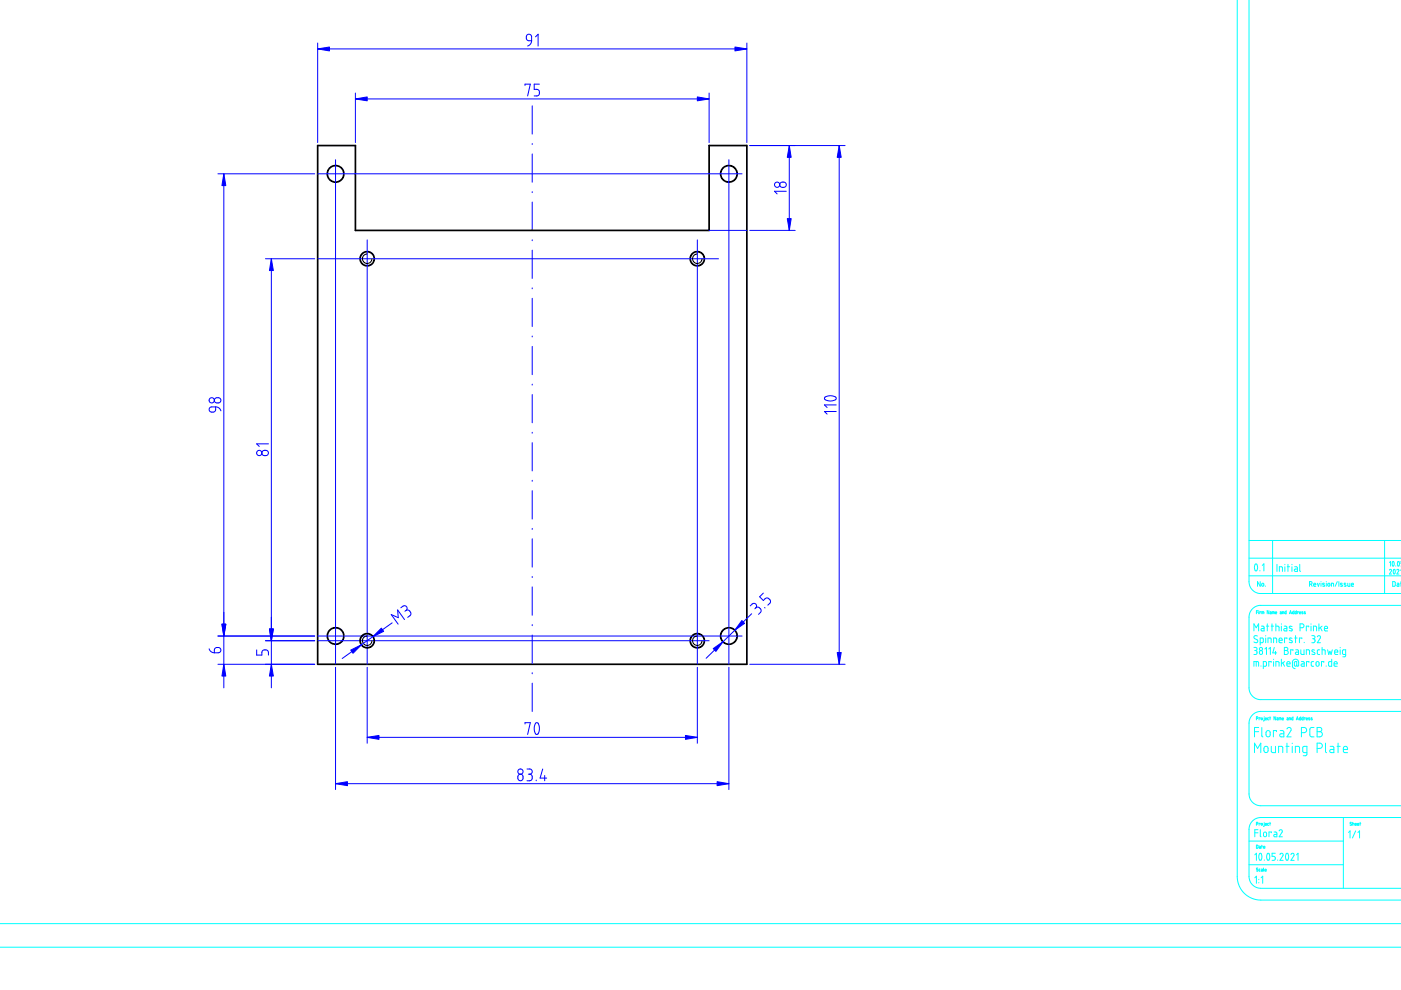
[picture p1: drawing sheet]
<svg xmlns="http://www.w3.org/2000/svg" width="297mm" height="210mm" viewBox="0 0 297 210" stroke-linecap="round" stroke-linejoin="round" font-family="sans-serif">
<g fill="none" stroke="#000" stroke-width=".36">
<path d="M67.4 30.9h8v18h74.9v-18h8v109.9h-90.9z"/>
<circle cx="71.1" cy="36.9" r="1.75"/>
<circle cx="154.5" cy="36.9" r="1.75"/>
<circle cx="77.9" cy="54.9" r="1.5"/>
<circle cx="147.8" cy="54.9" r="1.5"/>
<circle cx="71.1" cy="134.8" r="1.75"/>
<circle cx="77.9" cy="135.8" r="1.5"/>
<circle cx="147.8" cy="135.8" r="1.5"/>
<circle cx="154.5" cy="134.8" r="1.75"/>
</g>
<g fill="none" stroke="#00f" stroke-width=".21">
<path d="M67.4 10.4h90.9M67.4 9.1v21.1M75.4 19.7v10.5M111.3 18.1v-.3h1.1l-.5 2.5M111.7 7.5l.3-.2 .6 .2 .1 1.1h-.7l-.3-.2-.1-.3zM112.7 8.6l-.2 .8-.6 .4M113.5 7.8l.6-.5v2.5M114.4 17.8h-1.1v1.1l.7 .1 .4 .4v.5l-.2 .3-.9 .1M150.3 19.7v10.5M158.3 9.1v21.1M46.2 36.9h20.5M47.5 36.9v108.9"/>
<path d="M67.4 36.9h89.9M71.1 33.9v106.9M75.4 21h74.9M112.8 22.4v6M112.8 30.4v.2M112.8 32.6v6M154.5 33.9v106.9M159 30.9h20.2M165.4 38.8l.4-.2 .7 .1 .2 .4-.1 .4-.4 .2-.7-.1-.2-.4zM167.3 30.9v18M177.9 30.9v109.9M56.3 54.9h10.4"/>
<path d="M57.5 54.9v90.9M67.4 54.9h84.9M77.9 50.9v89.9M112.8 40.6v.2M112.8 42.8v6M112.8 50.8v.2M112.8 53v6M147.8 50.9v89.9M150.3 48.9h8M159 48.9h9.6M166.7 40.6h-2.5l.6 .5M112.8 61v.2"/>
<path d="M112.8 63.2v6M112.8 71.2v.2M112.8 73.4v6M44.5 86.4l.3-.1h.9v.8l-.4 .3h-.6l-.4-.4zM45.6 84.5l.3-.2h.6l.3 .3v.4l-.3 .4h-.6l-.4-.3zM45.7 86.3l.7 .2 .4 .6M55.6 95.7l.4-.2h.6l.3 .3v.4l-.4 .4h-.6l-.4-.5zM56.9 94.1h-2.5l.6 .6M112.8 81.4v.2M112.8 83.7v5.9M112.8 91.7v.1M112.8 93.9v5.9"/>
<path d="M174.9 84.2l1-.3 .9 .1 .4 .2a.69 .69 0 0 1-.8 .8h-.8l-.7-.2-.1-.3zM177.3 87.2h-2.5l.6 .6M177.3 85.9h-2.5l.6 .5M112.8 101.8v.2M112.8 104v6M112.8 112v.2M112.8 114.2v6M44.3 137.6l.4 .6 .7 .2M45.6 137.5l.3-.2h.6l.3 .2v.5l-.3 .4h-1.1zM46.2 134.9h20.5M54.4 137.8v1.1h1.1l.1-.8 .3-.3h.6l.3 .2 .1 .9M56.3 135.8h10.4"/>
<path d="M67.4 134.9h89.9M67.4 135.8h82.9M83.1 132.1l-10.5 7.5M85 128.9l.6-.4h.4l.3 .4-.2 .5M85.8 131.4l-1.5-2.1 .1 1.7-1.4-.7 1.4 2M86.1 129.4h.6l.4 .6-.1 .5-.6 .4M86.1 129.4l-.2 .2M112.8 122.2v.2M112.8 124.4v6.1M112.8 132.4v.3M112.8 134.6v6.1M159.1 128.5l.6-.5h.4l.3 .4-.1 .5"/>
<path d="M159.4 130.1l-9.7 9.5M160.3 128.9l.5-.1 .6 .5-.1 .5-.5 .5M160.3 128.9l-.3 .2M161.8 125.8l-.7 .7 .7 .8 .8-.5 .7 .4v.5l-.5 .6M162.1 128.8l.1 .1M46.2 140.8h20.5M71.1 141.5v25.9M77.9 141.5v16.1M77.9 156.3h69.9M111.3 153.5v-.3h1.1l-.5 2.5M112.8 142.6v.3M112.8 144.8v6.1"/>
<path d="M113.6 153.3h.4l.3 .6v1l-.2 .7a.66 .66 0 0 1-.8-.9v-.6zM147.8 141.5v16.1M154.5 141.5v25.9M159 140.8h20.2M71.1 166.2h83.4M109.9 164.3l.5-.2 .4 .3 .1 .7-.3 .4h-.3l-.4-.1-.1-.3zM111.7 163h.7l.4 .4-.1 .5-.4 .2M112 164.1h.3M112.3 164.1l.5 .3v.8l-.3 .3h-.8M113.7 165.4v.1M115.1 163l-.6 2h1.4M115.5 164.4v1.1"/>
<circle cx="164.8" cy="39.2" r=".55"/>
<circle cx="44.9" cy="84.9" r=".55"/>
<circle cx="55" cy="96" r=".55"/>
<circle cx="110.3" cy="163.6" r=".56"/>
</g>
<g fill="#00f" stroke="#00f" stroke-width=".21">
<path d="M75.4 21l2.5-.4v.8z"/>
<path d="M147.8 20.6l2.5 .4-2.5 .4z"/>
<path d="M67.4 10.4l2.4-.4v.8z"/>
<path d="M155.8 10l2.5 .4-2.5 .4z"/>
<path d="M167.3 30.9l.4 2.5h-.8z"/>
<path d="M166.9 46.4h.8l-.4 2.5z"/>
<path d="M177.9 30.9l.5 2.5h-.9z"/>
<path d="M177.5 138.3h.9l-.5 2.5z"/>
<path d="M77.9 156.3l2.4-.4v.9z"/>
<path d="M145.3 155.9l2.5 .4-2.5 .5z"/>
<path d="M71.1 166.2l2.6-.5v.9z"/>
<path d="M152 165.7l2.5 .5-2.5 .4z"/>
<path d="M57.5 54.9l.5 2.5h-.9z"/>
<path d="M57.1 133.3h.9l-.5 2.5z"/>
<path d="M47.5 36.9l.4 2.4h-.8z"/>
<path d="M47.1 132.3h.8l-.4 2.6z"/>
<path d="M57.5 140.8l.5 2.5h-.9z"/>
<path d="M47.5 140.8l.4 2.5h-.8z"/>
<path d="M74.4 137.8l2.2-1.1-1.8 1.8z"/>
<path d="M80.9 133.2l.4 .7-2.2 1.1z"/>
<path d="M151.2 137.5l2.1-1.4-1.5 2z"/>
<path d="M157.3 131.6l.6 .6-2.1 1.4z"/>
</g>
<path d="M77.9 53.8l-.6 .2-.4 .5v.5l.2 .5 .5 .3h.6l.5-.4 .1-.5M147.8 53.8l-.5 .2-.4 .4-.1 .5 .2 .6 .5 .3h.7l.5-.4 .1-.5M77.9 134.9l-.7 .2-.3 .4v.5l.2 .5 .4 .3h.7l.5-.4 .1-.6M147.8 134.9l-.4 .1-.5 .4-.1 .5 .3 .6 .4 .3h.7l.5-.5 .1-.5" fill="none" stroke="#000" stroke-width=".21"/>
<g fill="none" stroke="#0ff" stroke-width=".21">
<path d="M262.3 -.1l.1 186.8 .4 1.4 1.1 1.4 1.3 .9 1.6 .4h30.3M264.8 -.1v123.6l.1 .6 .4 .7 .5 .5 1.2 .5h30.1M264.8 114.6h32.3M264.8 118.3h32.3M266.1 119.6a.52 .52 0 0 1 .5 .8v.2a.32 .32 0 0 1-.3 .5 .32 .32 0 0 1-.3-.5zM267.6 119.9l.4-.4v1.6M269.8 114.6v11.2M270.7 119.7v1.5M272.4 119.7h.1M273.1 119.7v1.5M273.9 119.7h.1M275.6 119.7v1.3l.1 .2"/>
<path d="M293.6 114.6v11.2M294.6 119.3l.2-.3v1M295.3 119.1h.2l.1 .5a.27 .27 0 0 1-.1 .4 .27 .27 0 0 1-.3 0 .27 .27 0 0 1 0-.4zM295.9 120h.1M296.4 119.1h.2l.1 .5a.27 .27 0 0 1-.2 .4 .27 .27 0 0 1-.2-.4zM297.1 119v.5M264.8 122.1h32.3M265.9 137.3h.3a.33 .33 0 0 1 .3 .3 .33 .33 0 0 1-.3 .3M265.9 133.8v-1.5l.4 .8 .5-.8v1.5M266 137.9h.2M266.2 137.9l.3 .2v.4l-.2 .2-.4 .1M266.4 129.8h.3"/>
<path d="M266.6 134.9l-.5-.1a.35 .35 0 0 0-.2 .3 .35 .35 0 0 0 .1 .3l.5 .3a.41 .41 0 0 1 0 .6 .41 .41 0 0 1-.6-.2M266.7 129.5h-.3v.6M266.9 129.5h.1M266.9 129.7v.4M267.1 121v.1M267.2 136.3l.6-.1-.1-.9h-.5v1.5M267.2 123.3v1l-.6-1v1M267.3 129.8l-.2-.1v.4M267.4 132.8h.5l.1 .2v.8h-.4a.25 .25 0 0 1-.2-.3 .25 .25 0 0 1 .2-.2h.4M267.5 130.1v-.4h.4l.1 .4M267.6 123.7h.3v.4a.22 .22 0 0 1-.2 .2 .22 .22 0 0 1-.2-.2zM267.7 129.7v.4"/>
<path d="M268.2 137.6l.3-.3v1.5M268.3 124.2v.1M268.4 134.8v.1M268.4 135.3v1M268.5 132.8h.5M268.7 132.3v1.5M268.8 136.3v-1h.6l.1 1M269 137.6l.3-.3v1.5M269 129.5v.6l-.3-.6v.6M269.3 129.7l.2 .1v.3h-.2v-.2h.2M269.5 132.8h.5M269.7 132.3v1.5"/>
<path d="M269.7 130.1v-.4h.5v.4M270 129.7v.4M270 136.3v-1l.7 .1v.9M270 139.8h.1M270.2 137.3l-.3 1.1h.8M270.4 129.9h.3l-.1-.2h-.1l-.1 .4h.3M270.4 138.1v.7M270.5 132.8h.6l.1 1M270.5 132.3v1.5M271.2 135.8h.6l-.1-.5a.32 .32 0 0 0-.3 0 .32 .32 0 0 0-.2 .3v.5l.6 .2M271.3 121.2v-1h.6v1M271.4 129.7h.3v.4h-.3v-.2h.3"/>
<path d="M271.7 132.3v.1M271.7 132.8v1M271.7 139.8v1.5M271.9 130.1v-.4h.3v.4M272.3 132.8l.5 .1v.9h-.4a.25 .25 0 0 1-.2-.3 .25 .25 0 0 1 .2-.2h.4M272.3 137.3h.4a.33 .33 0 0 1 .4 .3 .33 .33 0 0 1-.4 .3l.3 .1 .1 .5-.3 .2-.5 .1zM272.3 137.9h.4M272.4 120.2v1M272.7 129.5v.6h-.3v-.4h.3M272.8 135.4v-.1h-.4v1M272.9 120.2h.5M273.4 130.1l.2-.6 .2 .6"/>
<path d="M273.5 130h.3M273.9 120.2v1M273.9 132.8a.27 .27 0 0 0-.4-.1 .27 .27 0 0 0 0 .5l.4 .2a.29 .29 0 0 1-.1 .4 .29 .29 0 0 1-.4-.1h-.1M273.9 135.3a.26 .26 0 0 0-.4 0 .26 .26 0 0 0 0 .4l.4 .2a.29 .29 0 0 1-.1 .4 .29 .29 0 0 1-.4-.1h-.1M274.1 137.9v-.1h-.5v1M274.3 129.5v.6h-.2l-.1-.3 .3-.1M274.5 120.2h.4l.2 .2v.8h-.4a.25 .25 0 0 1-.3-.3 .25 .25 0 0 1 .3-.3h.4M274.5 135.3h.5M274.7 134.8v1.5M274.7 137.8h.4l.2 .2v.8h-.4a.25 .25 0 0 1-.3-.3 .25 .25 0 0 1 .3-.2h.4M274.8 129.5v.6h-.2v-.4h.2M275.3 129.8l-.2-.1v.4"/>
<path d="M275.5 129.9h.3l-.1-.2-.2 .1v.2l.3 .1M275.6 133.1h.5l.3-.2-.1-.5-.7-.1v1.5M275.8 137.8v.8l.2 .2h.5v-1M276 135.4v-.1h-.5v1M276.2 129.7l-.2 .1 .2 .3h-.2M276.5 136.2v.1M276.8 129.7l-.3 .1 .3 .3h-.3M277 138.8v-1l.6 .1v.9M277.5 132.9v-.1h-.5v1M277.6 123.9h.3a.28 .28 0 0 0 .3-.3 .28 .28 0 0 0-.3-.3h-.3v1M278 123.9l.2 .4M278 132.3v.1"/>
<path d="M278 132.8v1M278.1 134.8h.5a.33 .33 0 0 1 .2 .3 .33 .33 0 0 1-.3 .3M278.3 135.4h.2M278.5 133.8v-1h.6v1M278.5 135.4l.3 .2v.4l-.2 .2-.5 .1M278.5 124h.5a.23 .23 0 0 0-.2-.3 .23 .23 0 0 0-.3 .2l.1 .4h.4M278.7 137.9l-.1-.1a.26 .26 0 0 0-.3 0 .26 .26 0 0 0 0 .4l.4 .2a.28 .28 0 0 1 0 .4 .28 .28 0 0 1-.4-.1h-.2M279.3 135a.35 .35 0 0 1 .5-.2 .35 .35 0 0 1 .1 .5l-.6 1h.7M279.3 123.7l.2 .6 .2-.6M279.6 132.3v1.5M279.8 137.8h-.3l-.2 .2 .1 .7 .4 .1M279.9 133.1l.4 .7"/>
<path d="M280.1 123.3v.1M280.1 123.7v.6M280.3 137.8h.5l.2 .1v.9M280.3 132.8l-.7 .5M280.3 137.3v1.5M280.8 123.7a.18 .18 0 0 0-.3-.1 .18 .18 0 0 0 0 .3l.3 .2a.2 .2 0 0 1-.1 .3 .2 .2 0 0 1-.3-.2M280.8 133.3h.7l-.1-.4a.35 .35 0 0 0-.3-.1 .35 .35 0 0 0-.3 .3l.1 .6 .6 .1M281.2 123.3v.1M281.2 123.7v.6M281.5 137.8l.2 1 .3-.7 .2 .7 .3-1M281.6 123.7h.3l.1 .4a.22 .22 0 0 1-.3 .2 .22 .22 0 0 1-.2-.2zM282.3 124.3v-.6h.4v.6"/>
<path d="M282.3 139.8v1.5l-.5-.1-.1-.8 .6-.1M283 138.3h.6l-.1-.5a.32 .32 0 0 0-.3 0 .32 .32 0 0 0-.2 .3v.5l.6 .2M283.5 123.3l-.4 1M283.9 123.3v1M284.1 137.3v.1M284.1 137.8v1M284.6 123.7l-.4 .1 .4 .3a.21 .21 0 0 1-.1 .3 .21 .21 0 0 1-.3-.2M285.3 138.8l-.6-.2 .1-.8h.5v1.3l-.2 .2h-.4M285.3 123.7h-.3l.3 .4a.2 .2 0 0 1 0 .3 .2 .2 0 0 1-.3-.2M285.7 123.7l.2 .6h.3v-.6M286.5 124h.5a.23 .23 0 0 0-.2-.3 .23 .23 0 0 0-.3 .2l.1 .4h.4M294.6 120.9a.23 .23 0 0 1 .3-.2 .23 .23 0 0 1 .1 .3l-.4 .7h.4"/>
<path d="M295.3 123.3h.4l.1 .2v.6l-.2 .2h-.3zM295.5 120.8h.2l.1 .5a.27 .27 0 0 1-.2 .4 .27 .27 0 0 1-.2-.4zM296.2 120.9a.22 .22 0 0 1 .3-.2 .22 .22 0 0 1 .1 .3l-.4 .7h.4M296.2 123.7h.4v.6h-.4v-.3h.4M296.9 123.7h.2M297 123.3v1M297.1 120h.1M297.1 128.4h-30.1l-1 .3-.6 .5-.4 .8-.2 .7v15.3l.5 1.3 .8 .7 .9 .3h30.1M297.1 120.8l-.2 .1M265.9 141.3v-1l.9 .1v.9M266 159.6v-2l.6 1.1 .7-1.1v2M266 155.1h.9"/>
<path d="M266.3 140.3v1M266.4 152.3h.3v-.3h-.3v.6M266.9 154.2h-.9v2M267.2 152.3l-.2-.1v.4M267.4 141.2v.1M267.5 154.2v1.8l.3 .2M267.8 141.3l.7-.2-.1-.8h-.6v1.5M268 152.2v.6h-.1M268 152h.1M268.1 158.4l.5-.1 .3 .3v.6l-.3 .3h-.4l-.2-.3zM268.2 152.4h.3v-.1l-.2-.1-.1 .3 .3 .1M268.5 155.1l.4-.2 .4 .3v.7l-.3 .3-.4-.1-.2-.2z"/>
<path d="M269 152.2l-.2 .1v.3h.2M269.2 152.2h.2M269.3 152v.6M269.5 140.4v-.1h-.5v1M269.5 158.2v1.1l.4 .3h.5v-1.4M270 140.3v1M270.5 152v.6l-.4-.6v.6M270.5 141.3v-1l.6 .1 .1 .9M270.6 155.1v-.2h-.6v1.3M270.7 152.2h.3v.4h-.3v-.2h.3M271.1 159.6v-1.4l.8 .1 .1 1.3M271.2 152.6v-.4h.4v.4"/>
<path d="M271.4 154.9h.5l.3 .3v1h-.7a.33 .33 0 0 1-.2-.4 .33 .33 0 0 1 .4-.2h.5M271.4 152.2v.4M271.8 152.4h.3v-.1l-.2-.1-.1 .4h.3M272 140.5l.4 .8M272.4 140.3l-.7 .5M272.6 158.2h.7M272.8 140.8h.7v-.3a.34 .34 0 0 0-.4-.2 .34 .34 0 0 0-.3 .3l.1 .6 .6 .1M272.9 154.6l.3-.4 .5 .3v.4l-.8 1.3h.8M272.9 157.6v2M272.9 152.2h.2v.4h-.2v-.2h.2M273.3 152.6v-.4h.3v.4M274 157.6v.1"/>
<path d="M274 158.2v1.4M274.1 152v.6h-.2v-.4h.2M274.6 159.6v-1.4l.8 .1 .1 1.3M274.8 152.6l.3-.6 .2 .6M274.9 152.4h.3M274.9 141a.25 .25 0 0 1-.2 .3 .25 .25 0 0 1-.3-.3l.1-.6 .4-.1v.8a.2 .2 0 0 0 .2 .2 .2 .2 0 0 0 .2-.2l-.1-1.1-.5-.2-.5 .1-.2 .4v1l.2 .3 .4 .2M275.8 152v.6h-.2l-.1-.3 .3-.1M275.9 140.3h.5l.1 .2v.8h-.4a.25 .25 0 0 1-.3-.3 .25 .25 0 0 1 .3-.2h.4M275.9 155.3l.9-.1 .2-.3-.1-.4-.3-.3h-.7v2M276.3 152v.6h-.2l-.1-.3 .3-.1M276.7 152.3l-.2-.1v.4M276.9 152.4h.3v-.2l-.3 .1v.3h.3"/>
<path d="M277.1 159.6l-.8-.1-.1-1 .1-.2 .8-.1v1.8l-.3 .2h-.5M277.5 140.4v-.1h-.5v1M277.7 152.2l-.3 .1 .3 .3h-.3M278.2 152.2l-.3 .1 .3 .3h-.3M278.5 140.3h-.3l-.2 .2 .1 .7 .4 .1M278.6 154.2h-.6l-.3 .4v1.4l.3 .2h.6M279 140.4h.1a.33 .33 0 0 1 .3-.1 .33 .33 0 0 1 .3 .3v.5a.33 .33 0 0 1-.4 .2 .33 .33 0 0 1-.3-.4zM279.3 154.2h.6l.3 .3v.4l-.4 .2 .4 .2 .2 .4-.4 .5h-.7zM279.3 158.7l.9-.1 .2-.4-.1-.4-.4-.2h-.6v2M279.3 155.1h.5M280.7 140.4v-.1h-.5v1M281 157.6v1.8l.3 .2"/>
<path d="M281.2 141.2v.1M282 158.2h.6l.2 .3v1.1h-.6a.34 .34 0 0 1-.3-.4 .34 .34 0 0 1 .4-.3h.5M282.9 140.8h.6v-.3a.34 .34 0 0 0-.4-.2 .34 .34 0 0 0-.2 .3v.6l.6 .1M283.5 158.2h.6M283.7 157.6v2M284.8 158.9h.9l-.2-.6-.6 .1-.1 .9 .3 .3h.6M297.1 150.8h-29.9l-.8 .2-.8 .6-.6 .7-.2 .9v15.3l.5 1.3 1 .8 .8 .2h30M264.8 178.3h20M266 176.6h.7M266.4 174.7h.3v-.3l-.3-.1v.7M266.4 179.2l.3 .1v.5l-.3 .1zM266.7 175.9h-.7v1.5"/>
<path d="M267 179.4l.2 .1 .1 .4-.3-.1v-.1l.3-.1M267.2 174.6h-.2v.4M267.2 175.9v1.3l.2 .2M267.5 179.4h.2M267.5 179.2v.7M267.9 179.6h.3v-.1h-.3v.2l.3 .2M268 176.5h.5v.6a.33 .33 0 0 1-.3 .3 .33 .33 0 0 1-.3-.3zM268 174.6v.5l-.1 .1M268 174.3v.1M268.2 174.8h.3v-.2h-.2l-.1 .3 .3 .1M269 174.6l-.2 .1v.3h.2M269.2 174.6h.2"/>
<path d="M269.3 174.3v.7M269.6 176.6v-.2h-.6v1M270.1 176.4h.5l.1 .2v.8h-.4a.25 .25 0 0 1-.3-.2 .25 .25 0 0 1 .3-.3h.4M271.2 176.2a.34 .34 0 0 1 .5-.3 .34 .34 0 0 1 .1 .5l-.6 1h.7M284.8 173.3v15M285.9 176.5l.3-.3v1.5M286.5 174.4l-.3 .1 .3 .2a.18 .18 0 0 1 0 .3 .18 .18 0 0 1-.3-.1M286.8 174.6h.3v.4M286.8 174.3v.7M287.3 174.8h.3l-.1-.2h-.2v.3l.3 .1M287.4 176.2l-.7 1.5M287.8 174.8h.3l-.1-.2h-.2v.3l.3 .1"/>
<path d="M287.9 176.5l.3-.3v1.5M288.3 174.6h.2M288.4 174.3v.7M297.1 173.3h-30l-.8 .3-.7 .5-.6 .7-.2 .9v10.3l.4 1.2 1.1 .9 .9 .2h29.9M-.1 195.8h297.2M264.8 183.3h20M266 181.3l.4-.4v1.5M266 186.1l.4-.3v1.5M266.7 184.1h-.3l.3 .4v.2l-.3-.1M266.9 186.4v.1M266.9 187.1v.1M267.1 181l.2-.1 .1 .2 .1 .9a.32 .32 0 0 1-.4 .4 .32 .32 0 0 1-.2-.5z"/>
<path d="M267.2 184.3h-.2v.4h.2M267.4 186.1l.3-.3v1.5M267.4 184.3h.3v.4h-.3v-.2h.3M267.9 184l.1 .7M268.1 182.3v.1M268.2 184.5h.3l-.1-.2h-.2v.3l.3 .1M268.7 181a.46 .46 0 0 1 .5 .6v.4a.33 .33 0 0 1-.4 .4 .33 .33 0 0 1-.2-.5zM270.4 180.9h-.7v.7h.5l.2 .3-.1 .5h-.6M270.9 182.3v.1M271.4 181.2a.35 .35 0 0 1 .4-.3 .35 .35 0 0 1 .2 .5l-.6 1h.7M272.7 181a.46 .46 0 0 1 .5 .6v.4a.33 .33 0 0 1-.4 .4 .33 .33 0 0 1-.2-.5zM273.7 181.2a.35 .35 0 0 1 .5-.3 .35 .35 0 0 1 .1 .5l-.6 1h.7"/>
<path d="M274.9 181.3l.3-.4v1.5M0 200.8h297.1"/>
<circle cx="267.3" cy="138.3" r=".38"/>
<circle cx="267.3" cy="137.6" r=".33"/>
<circle cx="267.6" cy="152.4" r=".2"/>
<circle cx="267.6" cy="174.8" r=".2"/>
</g>
</svg>
